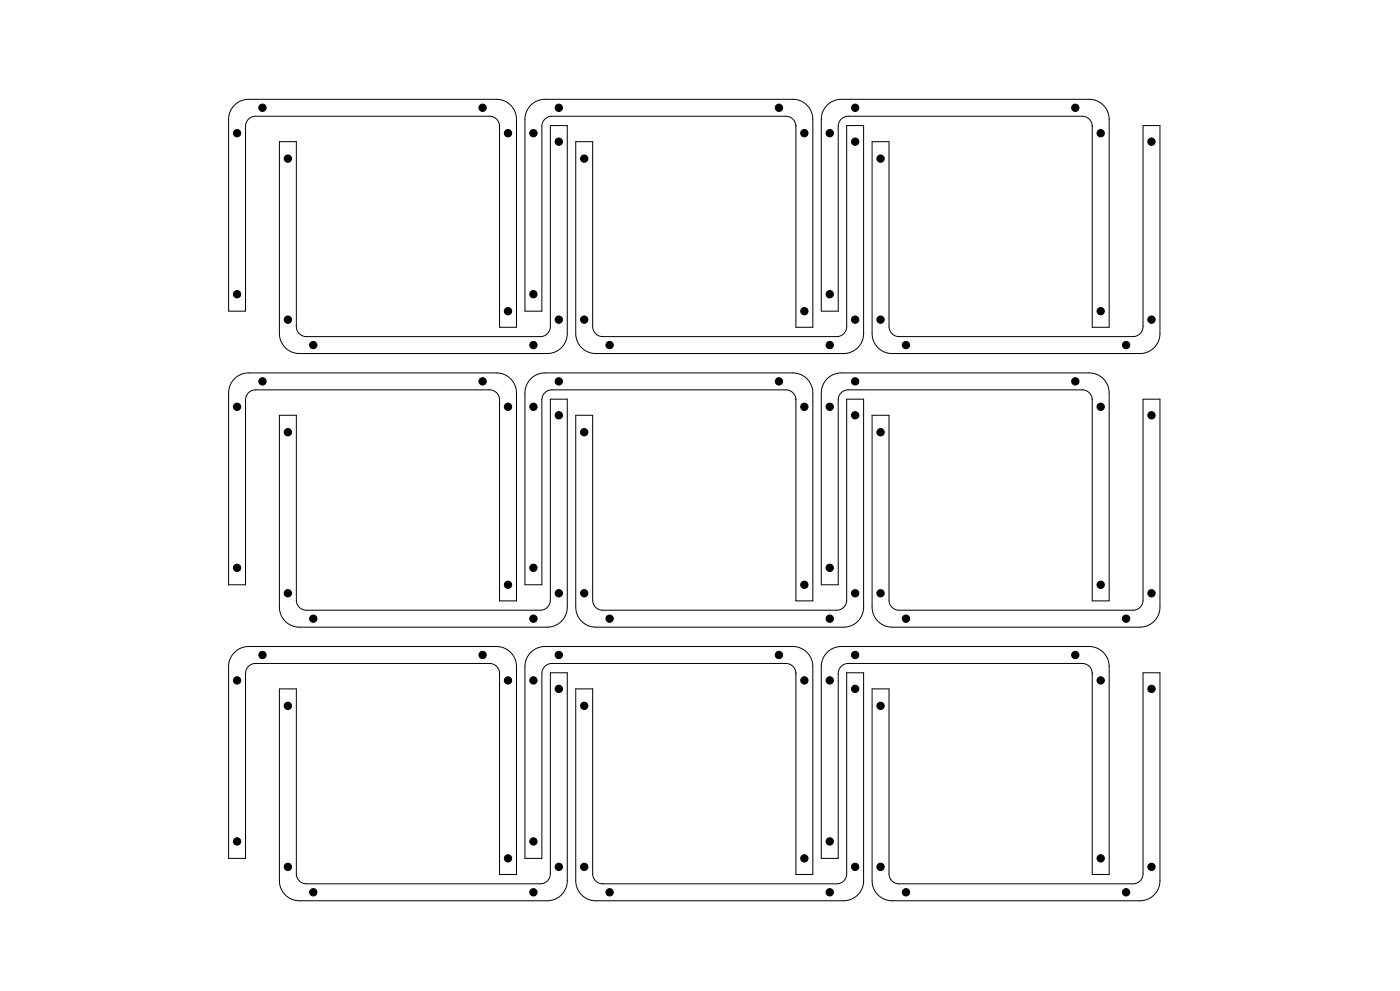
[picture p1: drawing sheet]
<svg xmlns="http://www.w3.org/2000/svg" width="420mm" height="297mm" viewBox="0 0 420 297" stroke-linecap="round" stroke-linejoin="round" font-family="sans-serif">
<g fill="none" stroke="#000" stroke-width=".3">
<path d="M149.9 37.6v60.5h5v-62.3a6 6 0 0 0-6-6h-74.3a6 6 0 0 0-6 6v57.5h5.1v-55.5a3 3 0 0 1 3-3h70.2a3 3 0 0 1 3 3M238.8 37.6v60.5h5v-62.3a6 6 0 0 0-6-6h-74.3a6 6 0 0 0-6 6v57.5h5.1v-55.5a3 3 0 0 1 3-3h70.2a3 3 0 0 1 3 3M327.7 37.6v60.5h5v-62.3a6 6 0 0 0-6-6h-74.3a6 6 0 0 0-6 6v57.5h5.1v-55.5a3 3 0 0 1 3-3h70.2a3 3 0 0 1 3 3M83.8 42.5h5.1v55.4a3 3 0 0 0 3 3h70.2a3 3 0 0 0 3-3v-60.3h5.1v62.4a6 6 0 0 1-6 6h-74.4a6 6 0 0 1-6-6zM172.7 42.5h5.1v55.4a3 3 0 0 0 3 3h70.2a3 3 0 0 0 3-3v-60.3h5.1v62.4a6 6 0 0 1-6 6h-74.4a6 6 0 0 1-6-6zM261.6 42.5h5.1v55.4a3 3 0 0 0 3 3h70.2a3 3 0 0 0 3-3v-60.3h5.1v62.4a6 6 0 0 1-6 6h-74.4a6 6 0 0 1-6-6zM149.9 119.6v60.5h5v-62.3a6 6 0 0 0-6-6h-74.3a6 6 0 0 0-6 6v57.5h5.1v-55.5a3 3 0 0 1 3-3h70.2a3 3 0 0 1 3 3M238.8 119.6v60.5h5v-62.3a6 6 0 0 0-6-6h-74.3a6 6 0 0 0-6 6v57.5h5.1v-55.5a3 3 0 0 1 3-3h70.2a3 3 0 0 1 3 3M327.7 119.6v60.5h5v-62.3a6 6 0 0 0-6-6h-74.3a6 6 0 0 0-6 6v57.5h5.1v-55.5a3 3 0 0 1 3-3h70.2a3 3 0 0 1 3 3M83.8 124.5h5.1v55.4a3 3 0 0 0 3 3h70.2a3 3 0 0 0 3-3v-60.3h5.1v62.4a6 6 0 0 1-6 6h-74.4a6 6 0 0 1-6-6zM172.7 124.5h5.1v55.4a3 3 0 0 0 3 3h70.2a3 3 0 0 0 3-3v-60.3h5.1v62.4a6 6 0 0 1-6 6h-74.4a6 6 0 0 1-6-6zM261.6 124.5h5.1v55.4a3 3 0 0 0 3 3h70.2a3 3 0 0 0 3-3v-60.3h5.1v62.4a6 6 0 0 1-6 6h-74.4a6 6 0 0 1-6-6z"/>
<path d="M83.8 206.5h5.1v55.4a3 3 0 0 0 3 3h70.2a3 3 0 0 0 3-3v-60.3h5.1v62.4a6 6 0 0 1-6 6h-74.4a6 6 0 0 1-6-6zM149.9 201.6v60.5h5v-62.3a6 6 0 0 0-6-6h-74.3a6 6 0 0 0-6 6v57.5h5.1v-55.5a3 3 0 0 1 3-3h70.2a3 3 0 0 1 3 3M172.7 206.5h5.1v55.4a3 3 0 0 0 3 3h70.2a3 3 0 0 0 3-3v-60.3h5.1v62.4a6 6 0 0 1-6 6h-74.4a6 6 0 0 1-6-6zM238.8 201.6v60.5h5v-62.3a6 6 0 0 0-6-6h-74.3a6 6 0 0 0-6 6v57.5h5.1v-55.5a3 3 0 0 1 3-3h70.2a3 3 0 0 1 3 3M261.6 206.5h5.1v55.4a3 3 0 0 0 3 3h70.2a3 3 0 0 0 3-3v-60.3h5.1v62.4a6 6 0 0 1-6 6h-74.4a6 6 0 0 1-6-6zM327.7 201.6v60.5h5v-62.3a6 6 0 0 0-6-6h-74.3a6 6 0 0 0-6 6v57.5h5.1v-55.5a3 3 0 0 1 3-3h70.2a3 3 0 0 1 3 3"/>
</g>
<g fill="#000" stroke="#000" stroke-width=".3">
<circle cx="71.1" cy="39.9" r="1.1"/>
<circle cx="78.7" cy="32.3" r="1.1"/>
<circle cx="144.8" cy="32.3" r="1.1"/>
<circle cx="152.4" cy="39.9" r="1.1"/>
<circle cx="160" cy="39.9" r="1.1"/>
<circle cx="167.6" cy="32.3" r="1.1"/>
<circle cx="233.7" cy="32.3" r="1.1"/>
<circle cx="241.3" cy="39.9" r="1.1"/>
<circle cx="248.9" cy="39.9" r="1.1"/>
<circle cx="256.5" cy="32.3" r="1.1"/>
<circle cx="322.6" cy="32.3" r="1.1"/>
<circle cx="330.2" cy="39.9" r="1.1"/>
<circle cx="86.4" cy="47.5" r="1.1"/>
<circle cx="167.6" cy="42.5" r="1.1"/>
<circle cx="175.3" cy="47.5" r="1.1"/>
<circle cx="256.5" cy="42.5" r="1.1"/>
<circle cx="264.2" cy="47.5" r="1.1"/>
<circle cx="345.4" cy="42.5" r="1.1"/>
<circle cx="71.1" cy="88.2" r="1.1"/>
<circle cx="86.4" cy="95.8" r="1.1"/>
<circle cx="152.4" cy="93.3" r="1.1"/>
<circle cx="160" cy="88.2" r="1.1"/>
<circle cx="167.6" cy="95.8" r="1.1"/>
<circle cx="175.3" cy="95.8" r="1.1"/>
<circle cx="241.3" cy="93.3" r="1.1"/>
<circle cx="248.9" cy="88.2" r="1.1"/>
<circle cx="256.5" cy="95.8" r="1.1"/>
<circle cx="264.2" cy="95.8" r="1.1"/>
<circle cx="330.2" cy="93.3" r="1.1"/>
<circle cx="345.4" cy="95.8" r="1.1"/>
<circle cx="78.7" cy="114.3" r="1.1"/>
<circle cx="94" cy="103.4" r="1.1"/>
<circle cx="144.8" cy="114.3" r="1.1"/>
<circle cx="160" cy="103.4" r="1.1"/>
<circle cx="167.6" cy="114.3" r="1.1"/>
<circle cx="182.9" cy="103.4" r="1.1"/>
<circle cx="233.7" cy="114.3" r="1.1"/>
<circle cx="248.9" cy="103.4" r="1.1"/>
<circle cx="256.5" cy="114.3" r="1.1"/>
<circle cx="271.8" cy="103.4" r="1.1"/>
<circle cx="322.6" cy="114.3" r="1.1"/>
<circle cx="337.8" cy="103.4" r="1.1"/>
<circle cx="71.1" cy="121.9" r="1.1"/>
<circle cx="86.4" cy="129.5" r="1.1"/>
<circle cx="152.4" cy="121.9" r="1.1"/>
<circle cx="160" cy="121.9" r="1.1"/>
<circle cx="167.6" cy="124.5" r="1.1"/>
<circle cx="175.3" cy="129.5" r="1.1"/>
<circle cx="241.3" cy="121.9" r="1.1"/>
<circle cx="248.9" cy="121.9" r="1.1"/>
<circle cx="256.5" cy="124.5" r="1.1"/>
<circle cx="264.2" cy="129.5" r="1.1"/>
<circle cx="330.2" cy="121.9" r="1.1"/>
<circle cx="345.4" cy="124.5" r="1.1"/>
<circle cx="71.1" cy="170.2" r="1.1"/>
<circle cx="86.4" cy="177.8" r="1.1"/>
<circle cx="152.4" cy="175.3" r="1.1"/>
<circle cx="160" cy="170.2" r="1.1"/>
<circle cx="167.6" cy="177.8" r="1.1"/>
<circle cx="175.3" cy="177.8" r="1.1"/>
<circle cx="241.3" cy="175.3" r="1.1"/>
<circle cx="248.9" cy="170.2" r="1.1"/>
<circle cx="256.5" cy="177.8" r="1.1"/>
<circle cx="264.2" cy="177.8" r="1.1"/>
<circle cx="330.2" cy="175.3" r="1.1"/>
<circle cx="345.4" cy="177.8" r="1.1"/>
<circle cx="78.7" cy="196.3" r="1.1"/>
<circle cx="94" cy="185.4" r="1.1"/>
<circle cx="144.8" cy="196.3" r="1.1"/>
<circle cx="160" cy="185.4" r="1.1"/>
<circle cx="167.6" cy="196.3" r="1.1"/>
<circle cx="182.9" cy="185.4" r="1.1"/>
<circle cx="233.7" cy="196.3" r="1.1"/>
<circle cx="248.9" cy="185.4" r="1.1"/>
<circle cx="256.5" cy="196.3" r="1.1"/>
<circle cx="271.8" cy="185.4" r="1.1"/>
<circle cx="322.6" cy="196.3" r="1.1"/>
<circle cx="337.8" cy="185.4" r="1.1"/>
<circle cx="71.1" cy="203.9" r="1.1"/>
<circle cx="86.4" cy="211.5" r="1.1"/>
<circle cx="152.4" cy="203.9" r="1.1"/>
<circle cx="160" cy="203.9" r="1.1"/>
<circle cx="167.6" cy="206.5" r="1.1"/>
<circle cx="175.3" cy="211.5" r="1.1"/>
<circle cx="241.3" cy="203.9" r="1.1"/>
<circle cx="248.9" cy="203.9" r="1.1"/>
<circle cx="256.5" cy="206.5" r="1.1"/>
<circle cx="264.2" cy="211.5" r="1.1"/>
<circle cx="330.2" cy="203.9" r="1.1"/>
<circle cx="345.4" cy="206.5" r="1.1"/>
<circle cx="71.1" cy="252.2" r="1.1"/>
<circle cx="86.4" cy="259.8" r="1.1"/>
<circle cx="152.4" cy="257.3" r="1.1"/>
<circle cx="160" cy="252.2" r="1.1"/>
<circle cx="167.6" cy="259.8" r="1.1"/>
<circle cx="175.3" cy="259.8" r="1.1"/>
<circle cx="241.3" cy="257.3" r="1.1"/>
<circle cx="248.9" cy="252.2" r="1.1"/>
<circle cx="256.5" cy="259.8" r="1.1"/>
<circle cx="264.2" cy="259.8" r="1.1"/>
<circle cx="330.2" cy="257.3" r="1.1"/>
<circle cx="345.4" cy="259.8" r="1.1"/>
<circle cx="94" cy="267.4" r="1.1"/>
<circle cx="160" cy="267.4" r="1.1"/>
<circle cx="182.9" cy="267.4" r="1.1"/>
<circle cx="248.9" cy="267.4" r="1.1"/>
<circle cx="271.8" cy="267.4" r="1.1"/>
<circle cx="337.8" cy="267.4" r="1.1"/>
</g>
</svg>
